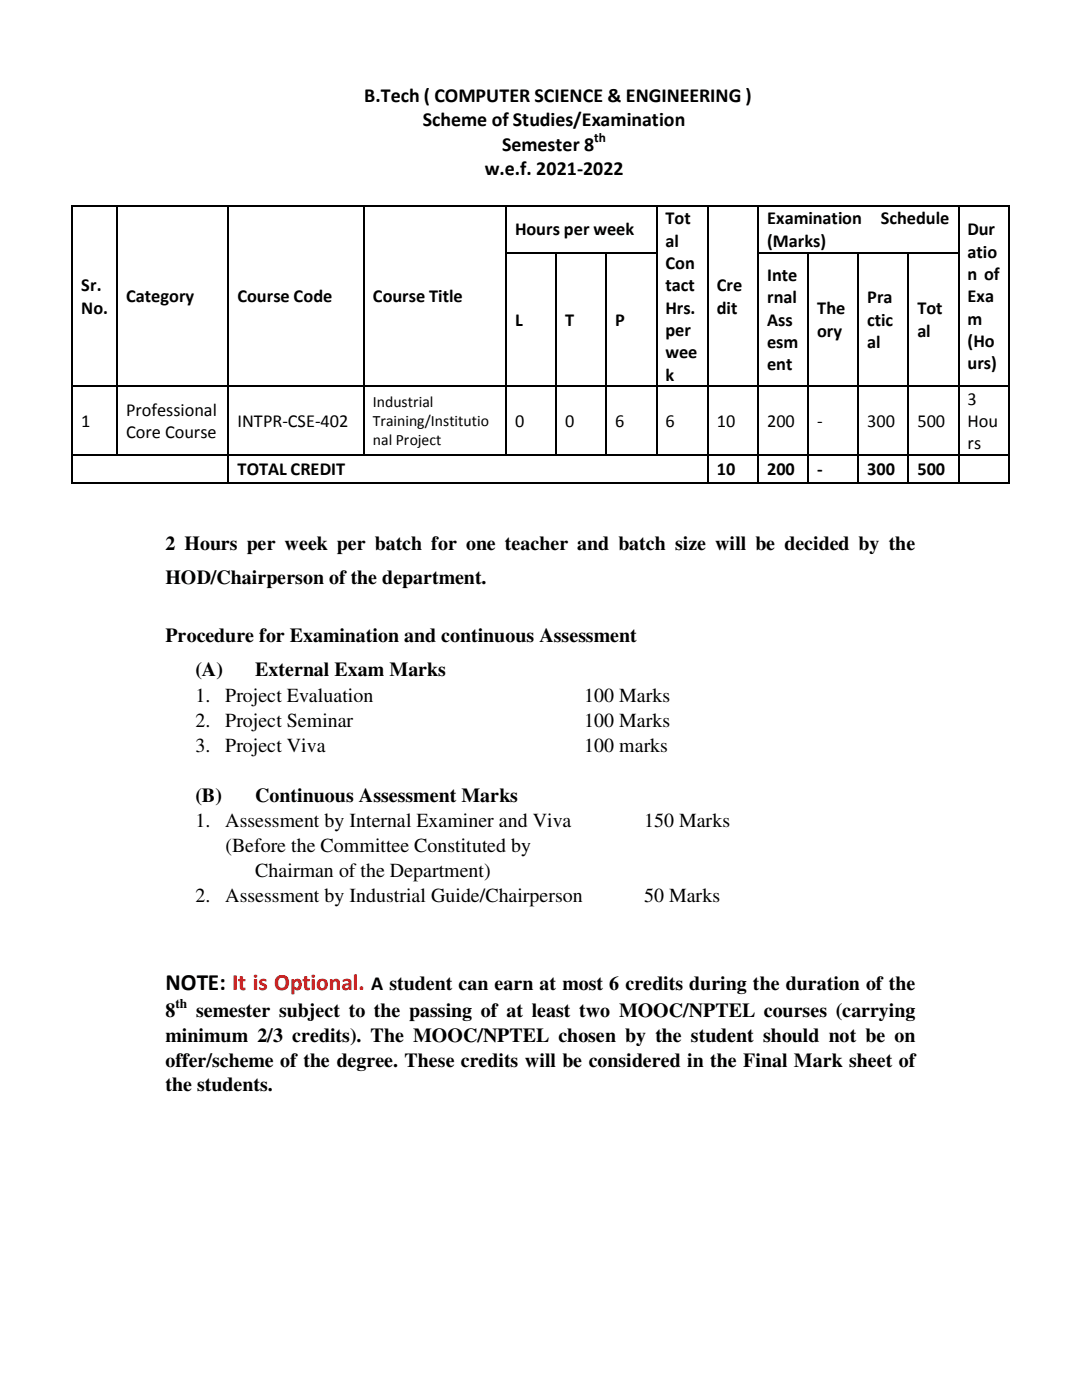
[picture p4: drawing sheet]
<svg xmlns="http://www.w3.org/2000/svg" width="216mm" height="279mm" viewBox="0 0 216 279" stroke-linecap="round" stroke-linejoin="round" font-family="sans-serif">
<defs><g id="words">
<text font-size="4.7" x="33" y="197.6">NOTE: It is Optional.</text>
<g font-size="4">
<text x="72.7" y="20.3">B.Tech ( COMPUTER SCIENCE &amp; ENGINEERING )</text>
<text x="84.4" y="25.2">Scheme of Studies/Examination</text>
<text x="96.7" y="35">w.e.f. 2021-2022</text>
<text x="100.2" y="30.1">Semester 8</text>
<text x="33" y="109.8">2 Hours per week per batch for one teacher and batch size will be decided by the</text>
<text x="33" y="116.6">HOD/Chairperson of the department.</text>
<text x="33" y="128.1">Procedure for Examination and continuous Assessment</text>
<text x="39" y="135">(A)</text>
<text x="50.9" y="135">External Exam Marks</text>
<text x="39" y="140.1">1.</text>
<text x="45" y="140.1">Project Evaluation</text>
<text x="116.6" y="140.1">100 Marks</text>
<text x="39" y="145">2.</text>
<text x="45" y="145">Project Seminar</text>
<text x="116.6" y="145">100 Marks</text>
<text x="39" y="150">3.</text>
<text x="45" y="150">Project Viva</text>
<text x="116.6" y="150">100 marks</text>
<text x="39" y="160">(B)</text>
<text x="50.9" y="160">Continuous Assessment Marks</text>
<text x="39" y="165.1">1.</text>
<text x="45" y="165.1">Assessment by Internal Examiner and Viva</text>
<text x="128.5" y="165.1">150 Marks</text>
<text x="45" y="170.1">(Before the Committee Constituted by</text>
<text x="39" y="180">2.</text>
<text x="45" y="180">Assessment by Industrial Guide/Chairperson</text>
<text x="50.9" y="175">Chairman of the Department)</text>
<text x="128.5" y="180">50 Marks</text>
<text x="74" y="197.6">A student can earn at most 6 credits during the duration of the</text>
<text x="33" y="203">8</text>
<text x="39.1" y="203">semester subject to the passing of at least two MOOC/NPTEL courses (carrying</text>
<text x="33" y="207.9">minimum 2/3 credits). The MOOC/NPTEL chosen by the student should not be on</text>
<text x="33" y="212.9">offer/scheme of the degree. These credits will be considered in the Final Mark sheet of</text>
<text x="33" y="217.8">the students.</text>
</g>
<g font-size="3.7">
<text x="102.8" y="47">Hours per week</text>
<text x="132.8" y="44.8">Tot</text>
<text x="153.1" y="44.8">Examination</text>
<text x="175.8" y="44.8">Schedule</text>
<text x="193.1" y="47">Dur</text>
<text x="132.8" y="49.2">al</text>
<text x="132.8" y="53.7">Con</text>
<text x="153.1" y="49.2">(Marks)</text>
<text x="193.1" y="51.4">atio</text>
<text x="16.2" y="58.1">Sr.</text>
<text x="132.8" y="58.1">tact</text>
<text x="143" y="58.1">Cre</text>
<text x="153.1" y="56">Inte</text>
<text x="193.1" y="55.9">n of</text>
<text x="16.2" y="62.6">No.</text>
<text x="25.2" y="60.4">Category</text>
<text x="47.4" y="60.4">Course Code</text>
<text x="74.4" y="60.4">Course Title</text>
<text x="102.8" y="65">L</text>
<text x="112.8" y="65">T</text>
<text x="122.8" y="65">P</text>
<text x="132.8" y="62.6">Hrs.</text>
<text x="143" y="62.6">dit</text>
<text x="153.1" y="60.5">rnal</text>
<text x="153.1" y="65">Ass</text>
<text x="163.1" y="62.7">The</text>
<text x="173.1" y="60.5">Pra</text>
<text x="173.1" y="65">ctic</text>
<text x="183" y="62.7">Tot</text>
<text x="193.1" y="60.4">Exa</text>
<text x="193.1" y="64.8">m</text>
<text x="132.8" y="67.1">per</text>
<text x="132.8" y="71.5">wee</text>
<text x="153.1" y="69.4">esm</text>
<text x="163.1" y="67.2">ory</text>
<text x="173.1" y="69.4">al</text>
<text x="183" y="67.2">al</text>
<text x="193.1" y="69.3">(Ho</text>
<text x="132.8" y="75.9">k</text>
<text x="153.1" y="73.9">ent</text>
<text x="193.1" y="73.7">urs)</text>
<text x="25.2" y="83">Professional</text>
<text x="193.1" y="80.7">3</text>
<text x="16.2" y="85.2">1</text>
<text x="25.2" y="87.4">Core Course</text>
<text x="47.4" y="85.2">INTPR-CSE-402</text>
<text x="102.8" y="85.2">0</text>
<text x="112.8" y="85.2">0</text>
<text x="122.8" y="85.2">6</text>
<text x="132.8" y="85.2">6</text>
<text x="143" y="85.2">10</text>
<text x="153.1" y="85.2">200</text>
<text x="163.1" y="85.2">-</text>
<text x="173.1" y="85.2">300</text>
<text x="183" y="85.2">500</text>
<text x="193.1" y="85.2">Hou</text>
<text x="193.1" y="89.6">rs</text>
<text x="47.4" y="94.8">TOTAL CREDIT</text>
<text x="143" y="94.8">10</text>
<text x="153.1" y="94.8">200</text>
<text x="163.1" y="94.8">-</text>
<text x="173.1" y="94.8">300</text>
<text x="183" y="94.8">500</text>
</g>
<g font-size="3.1">
<text x="74.4" y="81.2">Industrial</text>
<text x="74.4" y="85">Training/Institutio</text>
<text x="74.4" y="88.9">nal Project</text>
</g>
<g font-size="2.7">
<text x="118.6" y="28.3">th</text>
<text x="35" y="201.2">th</text>
</g>
</g></defs>
<g fill="#000">
<path d="M14.3 41h.3v.4h-.3zM14.3 50.2h.3v.4h-.3zM23.2 41h.3v.4h-.3zM23.2 50.2h.3v.4h-.3zM45.4 41h.4v.4h-.4zM45.4 50.2h.4v.4h-.4zM72.5 41h.3v.4h-.3zM72.5 50.2h.3v.4h-.3zM100.8 41h.3v.4h-.3zM100.8 50.2h.3v.4h-.3zM110.8 50.2h.3v.4h-.3zM120.8 50.2h.3v.4h-.3z"/>
<path d="M130.9 41h.2v.4h-.2zM130.9 50.2h.2v.4h-.2zM141.1 41h.3v.4h-.3zM141.1 50.2h.3v.4h-.3zM151.1 41h.3v.4h-.3zM151.1 50.2h.3v.4h-.3zM161.1 50.2h.3v.4h-.3zM171.1 50.2h.3v.4h-.3zM181.1 50.2h.3v.4h-.3zM191.1 41h.3v.4h-.3zM191.1 50.2h.3v.4h-.3zM201.1 41h.3v.4h-.3z"/>
<path d="M201.1 50.2h.3v.4h-.3zM14.3 77h.3v.3h-.3zM23.2 77h.3v.3h-.3zM45.4 77h.4v.3h-.4zM72.5 77h.3v.3h-.3zM100.8 77h.3v.3h-.3zM110.8 77h.3v.3h-.3zM120.8 77h.3v.3h-.3zM130.9 77h.2v.3h-.2zM141.1 77h.3v.3h-.3zM151.1 77h.3v.3h-.3zM161.1 77h.3v.3h-.3z"/>
<path d="M171.1 77h.3v.3h-.3zM181.1 77h.3v.3h-.3zM191.1 77h.3v.3h-.3zM201.1 77h.3v.3h-.3zM14.3 90.6h.3v.4h-.3zM14.3 96.2h.3v.3h-.3zM23.2 90.6h.3v.4h-.3zM45.4 90.6h.4v.4h-.4zM45.4 96.2h.4v.3h-.4zM72.5 90.6h.3v.4h-.3zM100.8 90.6h.3v.4h-.3zM110.8 90.6h.3v.4h-.3z"/>
<path d="M120.8 90.6h.3v.4h-.3zM130.9 90.6h.2v.4h-.2zM141.1 90.6h.3v.4h-.3zM141.1 96.2h.3v.3h-.3zM151.1 90.6h.3v.4h-.3zM151.1 96.2h.3v.3h-.3zM161.1 90.6h.3v.4h-.3zM161.1 96.2h.3v.3h-.3zM171.1 90.6h.3v.4h-.3zM171.1 96.2h.3v.3h-.3zM181.1 90.6h.3v.4h-.3zM181.1 96.2h.3v.3h-.3z"/>
<path d="M191.1 90.6h.3v.4h-.3zM191.1 96.2h.3v.3h-.3zM201.1 90.6h.3v.4h-.3zM201.1 96.2h.3v.3h-.3z"/>
</g>
<g fill="none" stroke="#000" stroke-width=".34">
<path d="M14.4 41.4v8.8M14.4 50.6v26.4M14.6 41.2h8.6M23.5 41.2h21.9M45.6 41.4v8.8M45.6 50.6v26.4M45.8 41.2h26.7M72.8 41.2h28M101.1 41.2h29.8M101.1 50.4h9.7M111.1 50.4h9.7M121.1 50.4h9.8"/>
<path d="M131.1 41.2h10M141.3 41.4v8.8M141.3 50.6v26.4M141.4 41.2h9.7M151.4 41.2h39.7M151.4 50.4h9.7M161.4 50.4h9.7M171.4 50.4h9.7M181.4 50.4h9.7M191.4 41.2h9.7M14.4 77.3v13.3M14.6 77.1h8.6"/>
<path d="M23.5 77.1h21.9M45.6 77.3v13.3M45.8 77.1h26.7M72.8 77.1h28M101.1 77.1h9.7M111.1 77.1h9.7M121.1 77.1h9.8M131.1 77.1h10M141.3 77.3v13.3M141.4 77.1h9.7M151.4 77.1h9.7M161.4 77.1h9.7"/>
<path d="M171.4 77.1h9.7M181.4 77.1h9.7M191.4 77.1h9.7M14.4 91v5.2M14.6 90.8h8.6M23.5 90.8h21.9M45.6 91v5.2M45.8 90.8h26.7M72.8 90.8h28M101.1 90.8h9.7M111.1 90.8h9.7M121.1 90.8h9.8"/>
<path d="M131.1 90.8h10M141.3 91v5.2M141.4 90.8h9.7M151.4 90.8h9.7M161.4 90.8h9.7M171.4 90.8h9.7M181.4 90.8h9.7M191.4 90.8h9.7"/>
</g>
<g fill="none" stroke="#000" stroke-width=".3">
<path d="M23.4 41.4v8.8M23.4 50.6v26.4M72.6 41.4v8.8M72.6 50.6v26.4M101 41.4v8.8M101 50.6v26.4M111 50.6v26.4M121 50.6v26.4M131 41.4v8.8M131 50.6v26.4M151.3 41.4v8.8M151.3 50.6v26.4"/>
<path d="M161.3 50.6v26.4M171.3 50.6v26.4M181.3 50.6v26.4M191.3 41.4v8.8M191.3 50.6v26.4M201.3 41.4v8.8M201.3 50.6v26.4M23.4 77.3v13.3M72.6 77.3v13.3M101 77.3v13.3M111 77.3v13.3M121 77.3v13.3"/>
<path d="M131 77.3v13.3M151.3 77.3v13.3M161.3 77.3v13.3M171.3 77.3v13.3M181.3 77.3v13.3M191.3 77.3v13.3M201.3 77.3v13.3M14.6 96.4h30.8M45.8 96.4h95.3M141.4 96.4h9.7M151.3 91v5.2M151.4 96.4h9.7"/>
<path d="M161.3 91v5.2M161.4 96.4h9.7M171.3 91v5.2M171.4 96.4h9.7M181.3 91v5.2M181.4 96.4h9.7M191.3 91v5.2M191.4 96.4h9.7M201.3 91v5.2"/>
</g>
<use href="#words"/>
</svg>
